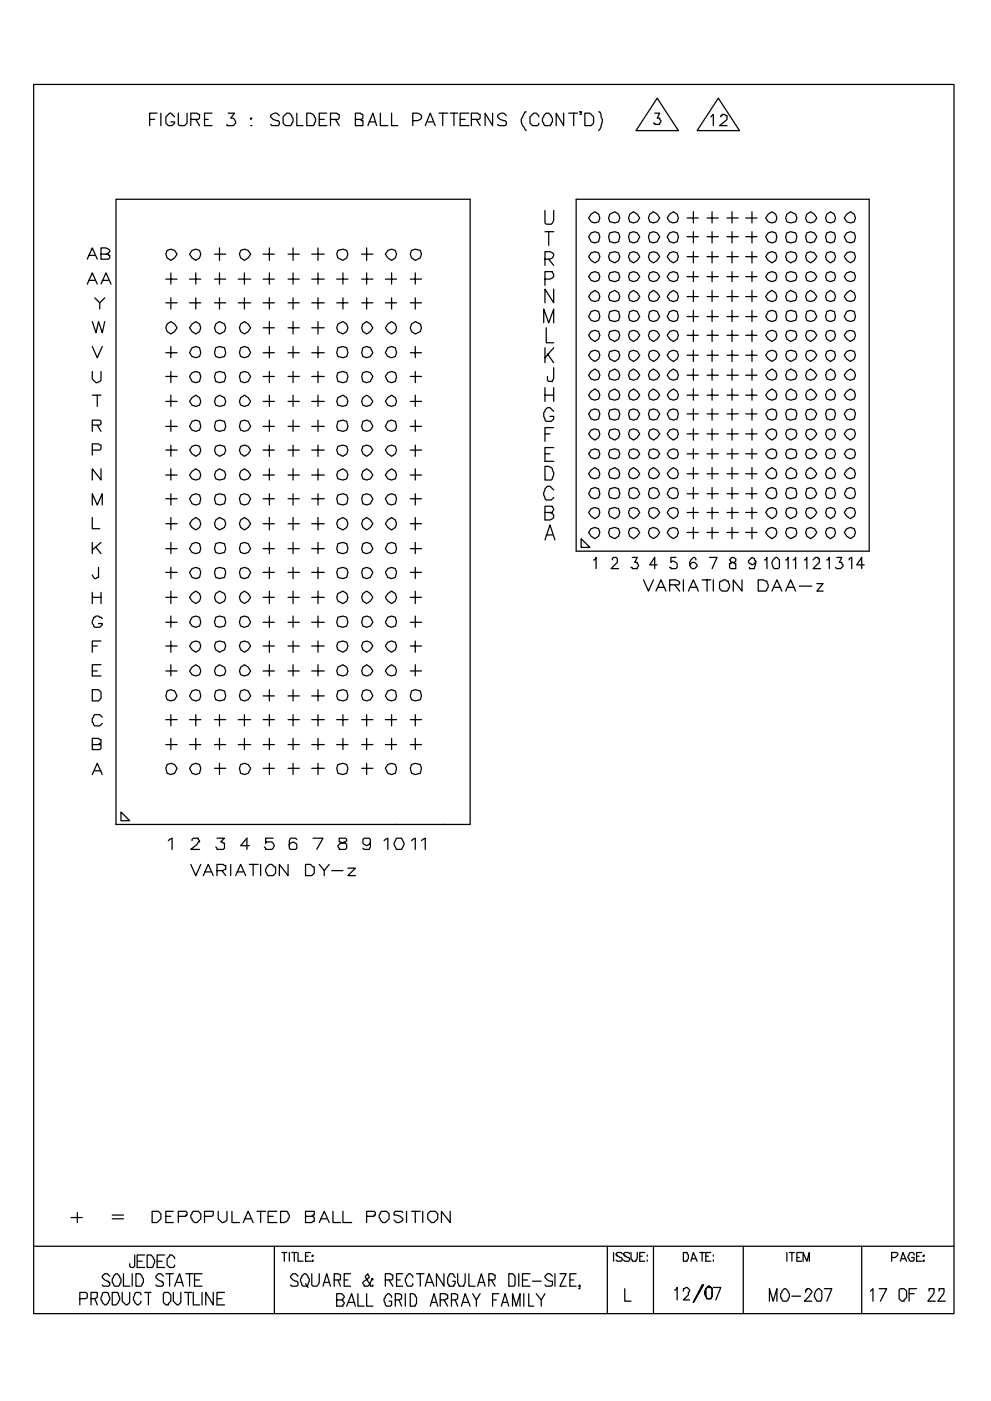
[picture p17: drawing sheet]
<svg xmlns="http://www.w3.org/2000/svg" width="210mm" height="297mm" viewBox="0 0 210 297" stroke-linecap="round" stroke-linejoin="round" font-family="sans-serif">
<g fill="none" stroke="#000" stroke-width=".26">
<path d="M7.1 17.9h195.3v260.6h-195.3zM31.7 25.3h1.1M33.3 24h-1.6v2.6M34.1 24v2.6M37 24.8l-.8-.8h-.2l-.8 .8v1.3l.5 .5h.8l.5-.5v-.3h-.8M37.8 24v2.4l.3 .2h1.1l.5-.5v-2.1M40.5 25.3h1.6l.2-.3v-.7h-.2l-.3-.3h-1.3v2.6M41.5 25.3l.8 1.3M43.4 25.3h.8M45 24h-1.6v2.6h1.6M48.4 24h1.3l-.8 1h.6l.2 .3 .3 .8-.5 .5h-1.3v-.2M53.2 25h.2l-.2 .3z"/>
<path d="M53.2 26.6h.2zM59.3 24.5l-.6-.5a1.02 1.02 0 0 0-1.3 .8l.5 .5 1.1 .3 .3 .2v.6l-.3 .2h-1.3l-.3-.2M60.1 24.8l.8-.8h.5l.5 .5v.3l.3 .2v.8l-.6 .8h-1l-.5-.5zM63 24v2.6h1.3M65.1 24h.8l.8 .5v.3l.2 .2v.8l-.5 .8h-1.3zM67.7 25.3h1.1M69.3 24h-1.6v2.6h1.6M70.1 25.3h1.6l.3-.3v-.7h-.3l-.3-.3h-1.3v2.6M71.2 25.3l.8 1.3M75.4 25.3h1.3l.3-.3v-.7h-.3l-.2-.3h-1.1v2.6h1.6v-1h-.3l-.2-.3M78.1 26.6l1-2.6 .8 2.6M78.3 25.8h1.3"/>
<path d="M80.7 24v2.6h1.6M83.1 24v2.6h1.3M87.6 25.6h1l.6-.3 .2-.3v-.5l-.8-.5h-1v2.6M90.2 26.6l1.1-2.6 1 2.6M90.8 25.8h1M93.1 24h1.9M93.9 24v2.6M95.5 24h1.6M96.3 24v2.6M97.6 25.3h1.1M99.5 24h-1.9v2.6h1.9M100 25.3h1.6l.3-.3v-.7h-.3l-.3-.3h-1.3v2.6"/>
<path d="M101.1 25.3l.8 1.3M104.5 24v2.6l-1.6-2.6v2.6M107.4 24.5l-.5-.5a1.02 1.02 0 0 0-1.3 .8l.5 .5 1.1 .3 .2 .2v.6l-.2 .2h-1.4l-.2-.2M111.7 23.7h-.3l-.8 1.6 .3 1.3 .8 1.1M114.3 24.8v-.3l-.5-.5h-.6l-.8 .8v1.3l.6 .5h1l.3-.2v-.3M115.4 24.5l.5-.5h.5l.5 .5v.3l.3 .2v.8l-.5 .8h-1.1l-.2-.2v-.3l-.3-.3v-.8l.3-.2zM119.6 24v2.6l-1.6-2.6v2.6M120.6 24h1.9M121.7 24v2.6M123.3 23.7h-.3h.3v.6h-.3M124.1 24h1l.8 .8v1.3l-.5 .5h-1.3zM127 23.7h.3l.2 .6 .3 1.5a3 3 0 0 1-.8 1.9"/>
<path d="M138.9 24h1.1l-.6 1h.6l.2 .8-.2 .3v.3h-1.1v-.3h-.3M139.4 20.8l4.5 6.9h-9zM150.8 24.8l.5-.5v2.3M152.4 20.8l4.5 6.9h-9zM152.9 24.8v-.3h.3v-.2h.5l.3 .2h.3v.8l-1.6 1.3h1.6M18.5 54.9l1.1-2.3 1 2.3M18.8 59.4h1.3M18.8 54.2h1.3M21.4 53.9h1.1l.8-.5v-.3l-.3-.3-.5-.2h-1.1v2.3h1.6l.3-.2v-.5h-.3v-.3h-.5M21.7 59.4h1.3M24.6 42.2h75.1v132.6h-75.1zM35.2 59.2h2.4"/>
<path d="M35.5 53.1l.7-.3 .8 .3 .6 .8-.6 .8-.8 .5-.7-.5-.3-.8zM36.2 57.9v2.3M40.2 59.2h2.4M40.7 53.1l.8-.3 .8 .3 .3 .8-.3 .8-.8 .5-.8-.5-.5-.8zM41.5 57.9v2.3M45.5 53.9h2.4M45.5 59.2h2.4M46.6 52.6v2.6M46.6 57.9v2.3M50.5 59.2h2.7M51.1 53.1l.8-.3 .8 .3 .5 .8-.5 .8-.8 .5-.8-.5-.3-.8zM51.9 57.9v2.3"/>
<path d="M55.8 53.9h2.4M55.8 59.2h2.4M57.1 52.6v2.6M57.1 57.9v2.3M61.1 53.9h2.4M61.1 59.2h2.4M62.2 52.6v2.6M62.2 57.9v2.3M66.1 53.9h2.7M66.1 59.2h2.7M67.5 52.6v2.6M67.5 57.9v2.3"/>
<path d="M71.4 59.2h2.4M71.7 53.1l1.1-.3 .8 .3 .2 .8-.2 .8-.8 .5-1.1-.5-.3-.8zM72.8 57.9v2.3M76.7 53.9h2.4M76.7 59.2h2.4M77.8 52.6v2.6M77.8 57.9v2.3M81.8 59.2h2.3M82.3 53.1l.8-.3 .8 .3 .2 .8-.2 .8-.8 .5-.8-.5-.5-.8zM83.1 57.9v2.3M87 59.2h2.4M87.3 53.1l.8-.3 1.1 .3 .2 .8-.2 .8-1.1 .5-.8-.5-.3-.8z"/>
<path d="M88.1 57.9v2.3M115.6 54.9h1.1l.5-.2 .3-.8-.8-.5h-1.1v2.9M115.6 59.2h1.1l.5-.3 .3-.3v-.5l-.3-.2v-.3h-1.6v2.9M115.6 44.6v2.7l.3 .2h1l.3-.2 .3-.6v-2.1M115.6 49.1h1.9M116.4 54.9l1.1 1.4M116.4 49.1v2.9M122.2 42.2h62.2v74.7h-62.2zM125.4 53.6l.8-.2 .8 .2 .3 .8-.3 .8-.8 .5-.8-.5-.5-.8zM125.4 57.9l.8-.3 .8 .3 .3 .7-.3 .8-.8 .3-.8-.3-.5-.8zM125.4 45.4l.8-.5 .8 .5 .3 .8-.3 .8-.8 .3-.8-.3-.5-.8zM125.4 49.4l.8-.3 .8 .3 .3 .8-.3 1-.8 .3-.8-.3-.5-1z"/>
<path d="M129.4 57.9l1-.3 .8 .3 .3 .7-.3 .8-.8 .3-1-.3-.3-.8zM129.4 49.4l1-.3 .8 .3 .3 .8-.3 1-.8 .3-1-.3-.3-1zM129.4 53.6l1-.2 .8 .2 .3 .8-.3 .8-.8 .5-1-.5-.3-.8zM129.4 45.4l1-.5 .8 .5 .3 .8-.3 .8-.8 .3-1-.3-.3-.8zM133.6 57.9l.8-.3 .8 .3 .5 .7-.5 .8-.8 .3-.8-.3-.3-.8zM133.6 49.4l.8-.3 .8 .3 .5 .8-.5 1-.8 .3-.8-.3-.3-1zM133.6 53.6l.8-.2 .8 .2 .5 .8-.5 .8-.8 .5-.8-.5-.3-.8zM133.6 45.4l.8-.5 .8 .5 .5 .8-.5 .8-.8 .3-.8-.3-.3-.8zM137.8 57.9l.8-.3 .8 .3 .6 .7-.6 .8-.8 .3-.8-.3-.2-.8zM137.8 49.4l.8-.3 .8 .3 .6 .8-.6 1-.8 .3-.8-.3-.2-1zM137.8 53.6l.8-.2 .8 .2 .6 .8-.6 .8-.8 .5-.8-.5-.2-.8zM137.8 45.4l.8-.5 .8 .5 .6 .8-.6 .8-.8 .3-.8-.3-.2-.8z"/>
<path d="M142.1 57.9l.8-.3 .8 .3 .2 .7-.2 .8-.8 .3-.8-.3-.5-.8zM142.1 49.4l.8-.3 .8 .3 .2 .8-.2 1-.8 .3-.8-.3-.5-1zM142.1 53.6l.8-.2 .8 .2 .2 .8-.2 .8-.8 .5-.8-.5-.5-.8zM142.1 45.4l.8-.5 .8 .5 .2 .8-.2 .8-.8 .3-.8-.3-.5-.8zM145.8 58.6h2.4M145.8 46.2h2.4M145.8 54.4h2.4M145.8 50.2h2.4M147.1 44.9v2.4M147.1 49.1v2.4M147.1 53.4v2.3M147.1 57.6v2.1"/>
<path d="M150 58.6h2.4M150 46.2h2.4M150 54.4h2.4M150 50.2h2.4M151.1 44.9v2.4M151.1 49.1v2.4M151.1 53.4v2.3M151.1 57.6v2.1M154.3 58.6h2.3M154.3 46.2h2.3M154.3 54.4h2.3M154.3 50.2h2.3"/>
<path d="M155.3 44.9v2.4M155.3 49.1v2.4M155.3 53.4v2.3M155.3 57.6v2.1M158.2 58.6h2.4M158.2 46.2h2.4M158.2 54.4h2.4M158.2 50.2h2.4M159.5 44.9v2.4M159.5 49.1v2.4M159.5 53.4v2.3M159.5 57.6v2.1"/>
<path d="M163 57.9l.8-.3 .8 .3 .2 .7-.2 .8-.8 .3-.8-.3-.5-.8zM163 49.4l.8-.3 .8 .3 .2 .8-.2 1-.8 .3-.8-.3-.5-1zM163 53.6l.8-.2 .8 .2 .2 .8-.2 .8-.8 .5-.8-.5-.5-.8zM163 45.4l.8-.5 .8 .5 .2 .8-.2 .8-.8 .3-.8-.3-.5-.8zM167 57.9l.7-.3 1.1 .3 .3 .7-.3 .8-1.1 .3-.7-.3-.3-.8zM167 53.6l.7-.2 1.1 .2 .3 .8-.3 .8-1.1 .5-.7-.5-.3-.8zM167 49.4l.7-.3 1.1 .3 .3 .8-.3 1-1.1 .3-.7-.3-.3-1zM167 45.4l.7-.5 1.1 .5 .3 .8-.3 .8-1.1 .3-.7-.3-.3-.8zM171.2 57.9l.8-.3 .8 .3 .5 .7-.5 .8-.8 .3-.8-.3-.3-.8zM171.2 49.4l.8-.3 .8 .3 .5 .8-.5 1-.8 .3-.8-.3-.3-1zM171.2 53.6l.8-.2 .8 .2 .5 .8-.5 .8-.8 .5-.8-.5-.3-.8zM171.2 45.4l.8-.5 .8 .5 .5 .8-.5 .8-.8 .3-.8-.3-.3-.8z"/>
<path d="M175.4 49.4l.8-.3 .8 .3 .3 .8-.3 1-.8 .3-.8-.3-.2-1zM175.4 53.6l.8-.2 .8 .2 .3 .8-.3 .8-.8 .5-.8-.5-.2-.8zM175.4 45.4l.8-.5 .8 .5 .3 .8-.3 .8-.8 .3-.8-.3-.2-.8zM179.7 53.6l.7-.2 .8 .2 .3 .8-.3 .8-.8 .5-.7-.5-.6-.8zM179.7 57.9l.7-.3 .8 .3 .3 .7-.3 .8-.8 .3-.7-.3-.6-.8zM179.7 45.4l.7-.5 .8 .5 .3 .8-.3 .8-.8 .3-.7-.3-.6-.8zM179.7 49.4l.7-.3 .8 .3 .3 .8-.3 1-.8 .3-.7-.3-.6-1zM18.5 60.2l1.1-2.3 1 2.3M19.6 68.2l.8 2.4 .5-2.4 .8 2.4 .5-2.4M19.6 73.5l1 2.3 1.1-2.3M19.6 78.8v1.5l.8 .8h.2l.8-.5v-1.8M20.1 63.1l1.1 1.1 1-1.1"/>
<path d="M21.2 64.2v1.3M21.4 60.2l1.1-2.3 1 2.3M35.2 79.8h2.4M35.2 64.2h2.4M35.2 74.8h2.4M35.5 68.7l.7-.5 .8 .5 .6 .8-.6 .8-.8 .5-.7-.5-.3-.8zM36.2 63.1v2.4M36.2 73.5v2.3M36.2 78.8v2.3M40.2 64.2h2.4M40.7 79l.8-.2 .8 .2 .3 .8-.3 1.1-.8 .2-.8-.2-.5-1.1zM40.7 73.7l.8-.2 .8 .2 .3 1.1-.3 .8-.8 .2-.8-.2-.5-.8z"/>
<path d="M40.7 68.7l.8-.5 .8 .5 .3 .8-.3 .8-.8 .5-.8-.5-.5-.8zM41.5 63.1v2.4M45.5 64.2h2.4M45.8 79l.8-.2 1 .2 .3 .8-.3 1.1-1 .2-.8-.2-.3-1.1zM45.8 73.7l.8-.2 1 .2 .3 1.1-.3 .8-1 .2-.8-.2-.3-.8zM45.8 68.7l.8-.5 1 .5 .3 .8-.3 .8-1 .5-.8-.5-.3-.8zM46.6 63.1v2.4M50.5 64.2h2.7M51.1 73.7l.8-.2 .8 .2 .5 1.1-.5 .8-.8 .2-.8-.2-.3-.8zM51.1 79l.8-.2 .8 .2 .5 .8-.5 1.1-.8 .2-.8-.2-.3-1.1zM51.1 68.7l.8-.5 .8 .5 .5 .8-.5 .8-.8 .5-.8-.5-.3-.8zM51.9 63.1v2.4"/>
<path d="M55.8 79.8h2.4M55.8 64.2h2.4M55.8 74.8h2.4M55.8 69.5h2.4M57.1 63.1v2.4M57.1 68.2v2.6M57.1 73.5v2.3M57.1 78.8v2.3M61.1 79.8h2.4M61.1 64.2h2.4M61.1 74.8h2.4M61.1 69.5h2.4"/>
<path d="M62.2 63.1v2.4M62.2 68.2v2.6M62.2 73.5v2.3M62.2 78.8v2.3M66.1 79.8h2.7M66.1 64.2h2.7M66.1 74.8h2.7M66.1 69.5h2.7M67.5 63.1v2.4M67.5 68.2v2.6M67.5 73.5v2.3M67.5 78.8v2.3"/>
<path d="M71.4 64.2h2.4M71.7 73.7l1.1-.2 .8 .2 .2 1.1-.2 .8-.8 .2-1.1-.2-.3-.8zM71.7 79l1.1-.2 .8 .2 .2 .8-.2 1.1-.8 .2-1.1-.2-.3-1.1zM71.7 68.7l1.1-.5 .8 .5 .2 .8-.2 .8-.8 .5-1.1-.5-.3-.8zM72.8 63.1v2.4M76.7 64.2h2.4M77 73.7l.8-.2 .8 .2 .5 1.1-.5 .8-.8 .2-.8-.2-.3-.8zM77 79l.8-.2 .8 .2 .5 .8-.5 1.1-.8 .2-.8-.2-.3-1.1zM77 68.7l.8-.5 .8 .5 .5 .8-.5 .8-.8 .5-.8-.5-.3-.8zM77.8 63.1v2.4M81.8 64.2h2.3M82.3 79l.8-.2 .8 .2 .2 .8-.2 1.1-.8 .2-.8-.2-.5-1.1z"/>
<path d="M82.3 73.7l.8-.2 .8 .2 .2 1.1-.2 .8-.8 .2-.8-.2-.5-.8zM82.3 68.7l.8-.5 .8 .5 .2 .8-.2 .8-.8 .5-.8-.5-.5-.8zM83.1 63.1v2.4M87 79.8h2.4M87 64.2h2.4M87 74.8h2.4M87.3 68.7l.8-.5 1.1 .5 .2 .8-.2 .8-1.1 .5-.8-.5-.3-.8zM88.1 63.1v2.4M88.1 73.5v2.3M88.1 78.8v2.3M115.4 68.4v-2.9l1 2.9 1.1-2.9v2.9M115.6 73.7v3.2"/>
<path d="M115.9 69.5v3.2h1.6M116.2 75.1l1.3 1.8M117.5 78v2.3l-.3 .3v.3h-.8l-.2-.3v-.8M117.5 61.3v2.9l-1.9-2.9v2.9M117.5 73.7l-1.9 2.1M125.4 74.5l.8-.2 .8 .2 .3 .8-.3 .8-.8 .5-.8-.5-.5-.8zM125.4 78.8l.8-.6 .8 .6 .3 .8-.3 .7-.8 .3-.8-.3-.5-.7zM125.4 62.1l.8-.5 .8 .5 .3 .8-.3 .8-.8 .2-.8-.2-.5-.8zM125.4 66.1l.8-.3 .8 .3 .3 1-.3 .8-.8 .3-.8-.3-.5-.8zM125.4 70.3l.8-.3 .8 .3 .3 .8-.3 .8-.8 .5-.8-.5-.5-.8zM129.4 78.8l1-.6 .8 .6 .3 .8-.3 .7-.8 .3-1-.3-.3-.7zM129.4 70.3l1-.3 .8 .3 .3 .8-.3 .8-.8 .5-1-.5-.3-.8z"/>
<path d="M129.4 74.5l1-.2 .8 .2 .3 .8-.3 .8-.8 .5-1-.5-.3-.8zM129.4 66.1l1-.3 .8 .3 .3 1-.3 .8-.8 .3-1-.3-.3-.8zM129.4 62.1l1-.5 .8 .5 .3 .8-.3 .8-.8 .2-1-.2-.3-.8zM133.6 78.8l.8-.6 .8 .6 .5 .8-.5 .7-.8 .3-.8-.3-.3-.7zM133.6 70.3l.8-.3 .8 .3 .5 .8-.5 .8-.8 .5-.8-.5-.3-.8zM133.6 74.5l.8-.2 .8 .2 .5 .8-.5 .8-.8 .5-.8-.5-.3-.8zM133.6 66.1l.8-.3 .8 .3 .5 1-.5 .8-.8 .3-.8-.3-.3-.8zM133.6 62.1l.8-.5 .8 .5 .5 .8-.5 .8-.8 .2-.8-.2-.3-.8zM137.8 78.8l.8-.6 .8 .6 .6 .8-.6 .7-.8 .3-.8-.3-.2-.7zM137.8 70.3l.8-.3 .8 .3 .6 .8-.6 .8-.8 .5-.8-.5-.2-.8zM137.8 74.5l.8-.2 .8 .2 .6 .8-.6 .8-.8 .5-.8-.5-.2-.8zM137.8 66.1l.8-.3 .8 .3 .6 1-.6 .8-.8 .3-.8-.3-.2-.8z"/>
<path d="M137.8 62.1l.8-.5 .8 .5 .6 .8-.6 .8-.8 .2-.8-.2-.2-.8zM142.1 78.8l.8-.6 .8 .6 .2 .8-.2 .7-.8 .3-.8-.3-.5-.7zM142.1 70.3l.8-.3 .8 .3 .2 .8-.2 .8-.8 .5-.8-.5-.5-.8zM142.1 74.5l.8-.2 .8 .2 .2 .8-.2 .8-.8 .5-.8-.5-.5-.8zM142.1 66.1l.8-.3 .8 .3 .2 1-.2 .8-.8 .3-.8-.3-.5-.8zM142.1 62.1l.8-.5 .8 .5 .2 .8-.2 .8-.8 .2-.8-.2-.5-.8zM145.8 79.6h2.4M145.8 62.9h2.4M145.8 75.3h2.4M145.8 71.1h2.4M145.8 67.1h2.4M147.1 61.6v2.3"/>
<path d="M147.1 65.8v2.4M147.1 70v2.4M147.1 74.3v2.3M147.1 78.2v2.4M150 79.6h2.4M150 62.9h2.4M150 75.3h2.4M150 71.1h2.4M150 67.1h2.4M151.1 61.6v2.3M151.1 65.8v2.4M151.1 70v2.4"/>
<path d="M151.1 74.3v2.3M151.1 78.2v2.4M154.3 79.6h2.3M154.3 62.9h2.3M154.3 75.3h2.3M154.3 71.1h2.3M154.3 67.1h2.3M155.3 61.6v2.3M155.3 65.8v2.4M155.3 70v2.4M155.3 74.3v2.3M155.3 78.2v2.4"/>
<path d="M158.2 79.6h2.4M158.2 62.9h2.4M158.2 75.3h2.4M158.2 71.1h2.4M158.2 67.1h2.4M159.5 61.6v2.3M159.5 65.8v2.4M159.5 70v2.4M159.5 74.3v2.3M159.5 78.2v2.4M163 78.8l.8-.6 .8 .6 .2 .8-.2 .7-.8 .3-.8-.3-.5-.7zM163 70.3l.8-.3 .8 .3 .2 .8-.2 .8-.8 .5-.8-.5-.5-.8z"/>
<path d="M163 74.5l.8-.2 .8 .2 .2 .8-.2 .8-.8 .5-.8-.5-.5-.8zM163 66.1l.8-.3 .8 .3 .2 1-.2 .8-.8 .3-.8-.3-.5-.8zM163 62.1l.8-.5 .8 .5 .2 .8-.2 .8-.8 .2-.8-.2-.5-.8zM167 78.8l.7-.6 1.1 .6 .3 .8-.3 .7-1.1 .3-.7-.3-.3-.7zM167 62.1l.7-.5 1.1 .5 .3 .8-.3 .8-1.1 .2-.7-.2-.3-.8zM167 74.5l.7-.2 1.1 .2 .3 .8-.3 .8-1.1 .5-.7-.5-.3-.8zM167 66.1l.7-.3 1.1 .3 .3 1-.3 .8-1.1 .3-.7-.3-.3-.8zM167 70.3l.7-.3 1.1 .3 .3 .8-.3 .8-1.1 .5-.7-.5-.3-.8zM171.2 78.8l.8-.6 .8 .6 .5 .8-.5 .7-.8 .3-.8-.3-.3-.7zM171.2 70.3l.8-.3 .8 .3 .5 .8-.5 .8-.8 .5-.8-.5-.3-.8zM171.2 74.5l.8-.2 .8 .2 .5 .8-.5 .8-.8 .5-.8-.5-.3-.8zM171.2 66.1l.8-.3 .8 .3 .5 1-.5 .8-.8 .3-.8-.3-.3-.8z"/>
<path d="M171.2 62.1l.8-.5 .8 .5 .5 .8-.5 .8-.8 .2-.8-.2-.3-.8zM175.4 78.8l.8-.6 .8 .6 .3 .8-.3 .7-.8 .3-.8-.3-.2-.7zM175.4 70.3l.8-.3 .8 .3 .3 .8-.3 .8-.8 .5-.8-.5-.2-.8zM175.4 74.5l.8-.2 .8 .2 .3 .8-.3 .8-.8 .5-.8-.5-.2-.8zM175.4 66.1l.8-.3 .8 .3 .3 1-.3 .8-.8 .3-.8-.3-.2-.8zM175.4 62.1l.8-.5 .8 .5 .3 .8-.3 .8-.8 .2-.8-.2-.2-.8zM179.7 74.5l.7-.2 .8 .2 .3 .8-.3 .8-.8 .5-.7-.5-.6-.8zM179.7 78.8l.7-.6 .8 .6 .3 .8-.3 .7-.8 .3-.7-.3-.6-.7zM179.7 62.1l.7-.5 .8 .5 .3 .8-.3 .8-.8 .2-.7-.2-.6-.8zM179.7 66.1l.7-.3 .8 .3 .3 1-.3 .8-.8 .3-.7-.3-.6-.8zM179.7 70.3l.7-.3 .8 .3 .3 .8-.3 .8-.8 .5-.7-.5-.6-.8zM19.6 90.1h1.6l.2-.2v-.6l-.2-.2h-1.6v2.4"/>
<path d="M19.6 95.4h1.6l.2-.2v-.8h-.2l-.3-.3h-1.3v2.4M19.6 83.8h1.8M20.6 90.1l.8 1.4M20.6 83.8v2.4M21.4 99.4v2.4l-1.8-2.4v2.4M35.2 95.4h2.4M35.2 90.4h2.4M35.2 85.1h2.4M36.2 83.8v2.4M36.2 89.1v2.4M36.2 94.4v2.3M36.2 99.4v2.4"/>
<path d="M40.7 89.3l.8-.2 .8 .2 .3 1.1-.3 .8-.8 .3-.8-.3-.5-.8zM40.7 99.9l.8-.5 .8 .5 .3 .8-.3 .8-.8 .3-.8-.3-.5-.8zM40.7 94.6l.8-.2 .8 .2 .3 .8-.3 .8-.8 .5-.8-.5-.5-.8zM40.7 84.3l.8-.5 .8 .5 .3 .8-.3 .8-.8 .3-.8-.3-.5-.8zM45.8 89.3l.8-.2 1 .2 .3 1.1-.3 .8-1 .3-.8-.3-.3-.8zM45.8 99.9l.8-.5 1 .5 .3 .8-.3 .8-1 .3-.8-.3-.3-.8zM45.8 94.6l.8-.2 1 .2 .3 .8-.3 .8-1 .5-.8-.5-.3-.8zM45.8 84.3l.8-.5 1 .5 .3 .8-.3 .8-1 .3-.8-.3-.3-.8zM51.1 89.3l.8-.2 .8 .2 .5 1.1-.5 .8-.8 .3-.8-.3-.3-.8zM51.1 94.6l.8-.2 .8 .2 .5 .8-.5 .8-.8 .5-.8-.5-.3-.8zM51.1 99.9l.8-.5 .8 .5 .5 .8-.5 .8-.8 .3-.8-.3-.3-.8zM51.1 84.3l.8-.5 .8 .5 .5 .8-.5 .8-.8 .3-.8-.3-.3-.8z"/>
<path d="M55.8 95.4h2.4M55.8 90.4h2.4M55.8 85.1h2.4M57.1 83.8v2.4M57.1 89.1v2.4M57.1 94.4v2.3M57.1 99.4v2.4M61.1 95.4h2.4M61.1 90.4h2.4M61.1 85.1h2.4M62.2 83.8v2.4M62.2 89.1v2.4"/>
<path d="M62.2 94.4v2.3M62.2 99.4v2.4M66.1 95.4h2.7M66.1 90.4h2.7M66.1 85.1h2.7M67.5 83.8v2.4M67.5 89.1v2.4M67.5 94.4v2.3M67.5 99.4v2.4M71.7 89.3l1.1-.2 .8 .2 .2 1.1-.2 .8-.8 .3-1.1-.3-.3-.8zM71.7 94.6l1.1-.2 .8 .2 .2 .8-.2 .8-.8 .5-1.1-.5-.3-.8zM71.7 99.9l1.1-.5 .8 .5 .2 .8-.2 .8-.8 .3-1.1-.3-.3-.8z"/>
<path d="M71.7 84.3l1.1-.5 .8 .5 .2 .8-.2 .8-.8 .3-1.1-.3-.3-.8zM77 89.3l.8-.2 .8 .2 .5 1.1-.5 .8-.8 .3-.8-.3-.3-.8zM77 94.6l.8-.2 .8 .2 .5 .8-.5 .8-.8 .5-.8-.5-.3-.8zM77 99.9l.8-.5 .8 .5 .5 .8-.5 .8-.8 .3-.8-.3-.3-.8zM77 84.3l.8-.5 .8 .5 .5 .8-.5 .8-.8 .3-.8-.3-.3-.8zM82.3 89.3l.8-.2 .8 .2 .2 1.1-.2 .8-.8 .3-.8-.3-.5-.8zM82.3 99.9l.8-.5 .8 .5 .2 .8-.2 .8-.8 .3-.8-.3-.5-.8zM82.3 94.6l.8-.2 .8 .2 .2 .8-.2 .8-.8 .5-.8-.5-.5-.8zM82.3 84.3l.8-.5 .8 .5 .2 .8-.2 .8-.8 .3-.8-.3-.5-.8zM87 95.4h2.4M87 90.4h2.4M87 85.1h2.4"/>
<path d="M88.1 83.8v2.4M88.1 89.1v2.4M88.1 94.4v2.3M88.1 99.4v2.4M115.6 98.9h.8l.8 .5 .3 1.3-.3 .8-.3 .3h-1.3zM115.6 83.8h1.9M115.6 92h1.1M115.6 96.2h1.1M115.6 82.2v2.9M117.5 94.9h-1.9v2.9h1.9M117.5 90.7h-1.9v2.9M117.5 87.2l-.8-.8h-.5l-.6 .6v.2l-.2 .3v.8l.2 .8 .3 .2h1l.6-.5v-.5h-.8"/>
<path d="M117.5 82.2v2.9M125.4 95.4l.8-.2 .8 .2 .3 .8-.3 .8-.8 .3-.8-.3-.5-.8zM125.4 99.7l.8-.6 .8 .6 .3 .8-.3 .7-.8 .3-.8-.3-.5-.7zM125.4 83l.8-.5 .8 .5 .3 .8-.3 .8-.8 .2-.8-.2-.5-.8zM125.4 91.2l.8-.3 .8 .3 .3 .8-.3 .8-.8 .5-.8-.5-.5-.8zM125.4 87l.8-.3 .8 .3 .3 .8-.3 1-.8 .3-.8-.3-.5-1zM129.4 99.7l1-.6 .8 .6 .3 .8-.3 .7-.8 .3-1-.3-.3-.7zM129.4 87l1-.3 .8 .3 .3 .8-.3 1-.8 .3-1-.3-.3-1zM129.4 91.2l1-.3 .8 .3 .3 .8-.3 .8-.8 .5-1-.5-.3-.8zM129.4 83l1-.5 .8 .5 .3 .8-.3 .8-.8 .2-1-.2-.3-.8zM129.4 95.4l1-.2 .8 .2 .3 .8-.3 .8-.8 .3-1-.3-.3-.8zM133.6 99.7l.8-.6 .8 .6 .5 .8-.5 .7-.8 .3-.8-.3-.3-.7z"/>
<path d="M133.6 87l.8-.3 .8 .3 .5 .8-.5 1-.8 .3-.8-.3-.3-1zM133.6 91.2l.8-.3 .8 .3 .5 .8-.5 .8-.8 .5-.8-.5-.3-.8zM133.6 83l.8-.5 .8 .5 .5 .8-.5 .8-.8 .2-.8-.2-.3-.8zM133.6 95.4l.8-.2 .8 .2 .5 .8-.5 .8-.8 .3-.8-.3-.3-.8zM137.8 99.7l.8-.6 .8 .6 .6 .8-.6 .7-.8 .3-.8-.3-.2-.7zM137.8 87l.8-.3 .8 .3 .6 .8-.6 1-.8 .3-.8-.3-.2-1zM137.8 91.2l.8-.3 .8 .3 .6 .8-.6 .8-.8 .5-.8-.5-.2-.8zM137.8 83l.8-.5 .8 .5 .6 .8-.6 .8-.8 .2-.8-.2-.2-.8zM137.8 95.4l.8-.2 .8 .2 .6 .8-.6 .8-.8 .3-.8-.3-.2-.8zM142.1 99.7l.8-.6 .8 .6 .2 .8-.2 .7-.8 .3-.8-.3-.5-.7zM142.1 87l.8-.3 .8 .3 .2 .8-.2 1-.8 .3-.8-.3-.5-1zM142.1 91.2l.8-.3 .8 .3 .2 .8-.2 .8-.8 .5-.8-.5-.5-.8z"/>
<path d="M142.1 83l.8-.5 .8 .5 .2 .8-.2 .8-.8 .2-.8-.2-.5-.8zM142.1 95.4l.8-.2 .8 .2 .2 .8-.2 .8-.8 .3-.8-.3-.5-.8zM145.8 83.8h2.4M145.8 92h2.4M145.8 87.8h2.4M145.8 96.2h2.4M147.1 82.5v2.3M147.1 86.7v2.4M147.1 90.9v2.4M147.1 95.2v2.1M147.1 99.1v2.4M150 83.8h2.4"/>
<path d="M150 92h2.4M150 87.8h2.4M150 96.2h2.4M151.1 82.5v2.3M151.1 86.7v2.4M151.1 90.9v2.4M151.1 95.2v2.1M151.1 99.1v2.4M154.3 83.8h2.3M154.3 92h2.3M154.3 87.8h2.3M154.3 96.2h2.3"/>
<path d="M155.3 82.5v2.3M155.3 86.7v2.4M155.3 90.9v2.4M155.3 95.2v2.1M155.3 99.1v2.4M158.2 83.8h2.4M158.2 92h2.4M158.2 87.8h2.4M158.2 96.2h2.4M159.5 82.5v2.3M159.5 86.7v2.4M159.5 90.9v2.4"/>
<path d="M159.5 95.2v2.1M159.5 99.1v2.4M163 99.7l.8-.6 .8 .6 .2 .8-.2 .7-.8 .3-.8-.3-.5-.7zM163 87l.8-.3 .8 .3 .2 .8-.2 1-.8 .3-.8-.3-.5-1zM163 91.2l.8-.3 .8 .3 .2 .8-.2 .8-.8 .5-.8-.5-.5-.8zM163 83l.8-.5 .8 .5 .2 .8-.2 .8-.8 .2-.8-.2-.5-.8zM163 95.4l.8-.2 .8 .2 .2 .8-.2 .8-.8 .3-.8-.3-.5-.8zM167 99.7l.7-.6 1.1 .6 .3 .8-.3 .7-1.1 .3-.7-.3-.3-.7zM167 95.4l.7-.2 1.1 .2 .3 .8-.3 .8-1.1 .3-.7-.3-.3-.8zM167 87l.7-.3 1.1 .3 .3 .8-.3 1-1.1 .3-.7-.3-.3-1zM167 91.2l.7-.3 1.1 .3 .3 .8-.3 .8-1.1 .5-.7-.5-.3-.8zM167 83l.7-.5 1.1 .5 .3 .8-.3 .8-1.1 .2-.7-.2-.3-.8z"/>
<path d="M171.2 99.7l.8-.6 .8 .6 .5 .8-.5 .7-.8 .3-.8-.3-.3-.7zM171.2 87l.8-.3 .8 .3 .5 .8-.5 1-.8 .3-.8-.3-.3-1zM171.2 91.2l.8-.3 .8 .3 .5 .8-.5 .8-.8 .5-.8-.5-.3-.8zM171.2 83l.8-.5 .8 .5 .5 .8-.5 .8-.8 .2-.8-.2-.3-.8zM171.2 95.4l.8-.2 .8 .2 .5 .8-.5 .8-.8 .3-.8-.3-.3-.8zM175.4 99.7l.8-.6 .8 .6 .3 .8-.3 .7-.8 .3-.8-.3-.2-.7zM175.4 87l.8-.3 .8 .3 .3 .8-.3 1-.8 .3-.8-.3-.2-1zM175.4 91.2l.8-.3 .8 .3 .3 .8-.3 .8-.8 .5-.8-.5-.2-.8zM175.4 83l.8-.5 .8 .5 .3 .8-.3 .8-.8 .2-.8-.2-.2-.8zM179.7 95.4l.7-.2 .8 .2 .3 .8-.3 .8-.8 .3-.7-.3-.6-.8zM179.7 99.7l.7-.6 .8 .6 .3 .8-.3 .7-.8 .3-.7-.3-.6-.7zM179.7 83l.7-.5 .8 .5 .3 .8-.3 .8-.8 .2-.7-.2-.6-.8z"/>
<path d="M179.7 91.2l.7-.3 .8 .3 .3 .8-.3 .8-.8 .5-.7-.5-.6-.8zM179.7 87l.7-.3 .8 .3 .3 .8-.3 1-.8 .3-.7-.3-.6-1zM19.6 107.1v-2.4l1 2.4 1.1-2.4v2.4M19.6 109.7v2.4h1.6M19.6 115v2.4M20.4 116.1l1 1.3M21.4 115l-1.8 1.6M35.2 116.3h2.4M35.2 111h2.4M35.2 105.7h2.4M35.2 100.7h2.4M36.2 104.7v2.4"/>
<path d="M36.2 109.7v2.7M36.2 115v2.4M40.7 115.3l.8-.3 .8 .3 .3 1-.3 .8-.8 .3-.8-.3-.5-.8zM40.7 110.2l.8-.5 .8 .5 .3 .8-.3 .8-.8 .6-.8-.6-.5-.8zM40.7 105l.8-.3 .8 .3 .3 .7-.3 1.1-.8 .3-.8-.3-.5-1.1zM45.8 115.3l.8-.3 1 .3 .3 1-.3 .8-1 .3-.8-.3-.3-.8zM45.8 110.2l.8-.5 1 .5 .3 .8-.3 .8-1 .6-.8-.6-.3-.8zM45.8 105l.8-.3 1 .3 .3 .7-.3 1.1-1 .3-.8-.3-.3-1.1zM51.1 115.3l.8-.3 .8 .3 .5 1-.5 .8-.8 .3-.8-.3-.3-.8zM51.1 110.2l.8-.5 .8 .5 .5 .8-.5 .8-.8 .6-.8-.6-.3-.8zM51.1 105l.8-.3 .8 .3 .5 .7-.5 1.1-.8 .3-.8-.3-.3-1.1zM55.8 116.3h2.4"/>
<path d="M55.8 111h2.4M55.8 105.7h2.4M55.8 100.7h2.4M57.1 104.7v2.4M57.1 109.7v2.7M57.1 115v2.4M61.1 116.3h2.4M61.1 111h2.4M61.1 105.7h2.4M61.1 100.7h2.4M62.2 104.7v2.4M62.2 109.7v2.7"/>
<path d="M62.2 115v2.4M66.1 116.3h2.7M66.1 111h2.7M66.1 105.7h2.7M66.1 100.7h2.7M67.5 104.7v2.4M67.5 109.7v2.7M67.5 115v2.4M71.7 115.3l1.1-.3 .8 .3 .2 1-.2 .8-.8 .3-1.1-.3-.3-.8zM71.7 105l1.1-.3 .8 .3 .2 .7-.2 1.1-.8 .3-1.1-.3-.3-1.1zM71.7 110.2l1.1-.5 .8 .5 .2 .8-.2 .8-.8 .6-1.1-.6-.3-.8zM77 115.3l.8-.3 .8 .3 .5 1-.5 .8-.8 .3-.8-.3-.3-.8z"/>
<path d="M77 105l.8-.3 .8 .3 .5 .7-.5 1.1-.8 .3-.8-.3-.3-1.1zM77 110.2l.8-.5 .8 .5 .5 .8-.5 .8-.8 .6-.8-.6-.3-.8zM82.3 115.3l.8-.3 .8 .3 .2 1-.2 .8-.8 .3-.8-.3-.5-.8zM82.3 105l.8-.3 .8 .3 .2 .7-.2 1.1-.8 .3-.8-.3-.5-1.1zM82.3 110.2l.8-.5 .8 .5 .2 .8-.2 .8-.8 .6-.8-.6-.5-.8zM87 116.3h2.4M87 111h2.4M87 105.7h2.4M87 100.7h2.4M88.1 104.7v2.4M88.1 109.7v2.7M88.1 115v2.4"/>
<path d="M115.6 114.5l1.1-3.2 1 3.2M115.6 108.7h1.6v-.3l.3-.3-.3-.8h-1.6v2.9h1.1l.8-.5v-.5l-.8-.5M115.9 113.4h1.3M117.5 103.9l-.8-.8h-.5l-.6 .5-.2 .8v.6l.2 .7 .3 .3h1l.6-.5M123.3 114.2l1.8 1.9h-1.8zM125.4 112.1l.8-.3 .8 .3 .3 .8-.3 .8-.8 .5-.8-.5-.5-.8zM125.4 107.9l.8-.3 .8 .3 .3 .8-.3 .7-.8 .6-.8-.6-.5-.7zM125.4 103.6l.8-.2 .8 .2 .3 1.1-.3 .8-.8 .2-.8-.2-.5-.8zM125.9 118.7h.3l.3-.5v2.4M129.4 103.6l1-.2 .8 .2 .3 1.1-.3 .8-.8 .2-1-.2-.3-.8zM129.4 107.9l1-.3 .8 .3 .3 .8-.3 .7-.8 .6-1-.6-.3-.7zM129.4 112.1l1-.3 .8 .3 .3 .8-.3 .8-.8 .5-1-.5-.3-.8z"/>
<path d="M129.9 118.7v-.3l.3-.2h.5l.3 .2v.8l-1.4 1.4h1.6M133.6 103.6l.8-.2 .8 .2 .5 1.1-.5 .8-.8 .2-.8-.2-.3-.8zM133.6 107.9l.8-.3 .8 .3 .5 .8-.5 .7-.8 .6-.8-.6-.3-.7zM133.6 112.1l.8-.3 .8 .3 .5 .8-.5 .8-.8 .5-.8-.5-.3-.8zM134.1 118.2h1.1l-.5 1h.5l.3 .8-.3 .3v.3h-1.1v-.3h-.2M137.8 103.6l.8-.2 .8 .2 .6 1.1-.6 .8-.8 .2-.8-.2-.2-.8zM137.8 107.9l.8-.3 .8 .3 .6 .8-.6 .7-.8 .6-.8-.6-.2-.7zM137.8 112.1l.8-.3 .8 .3 .6 .8-.6 .8-.8 .5-.8-.5-.2-.8zM139.4 119.8h-1.6l1.1-1.6v2.4M142.1 103.6l.8-.2 .8 .2 .2 1.1-.2 .8-.8 .2-.8-.2-.5-.8zM142.1 107.9l.8-.3 .8 .3 .2 .8-.2 .7-.8 .6-.8-.6-.5-.7zM142.1 112.1l.8-.3 .8 .3 .2 .8-.2 .8-.8 .5-.8-.5-.5-.8z"/>
<path d="M143.4 118.2h-1.1v1l.3-.2 .8 .2 .3 .3v.8l-.3 .3h-1.1v-.3h-.2M145.8 108.7h2.4M145.8 104.7h2.4M145.8 100.5h2.4M145.8 112.9h2.4M147.1 103.4v2.3M147.1 107.6v2.4M147.1 111.8v2.4M147.6 118.7v-.3l-.2-.2a1.33 1.33 0 0 0-1.1 1 1.33 1.33 0 0 0 .5 1.4h.6l.5-.6v-.2l-.5-.6h-.6l-.5 .6M150 108.7h2.4M150 104.7h2.4M150 100.5h2.4"/>
<path d="M150 112.9h2.4M150.5 118.2h1.6l-1 2.4M151.1 103.4v2.3M151.1 107.6v2.4M151.1 111.8v2.4M154.3 108.7h2.3M154.3 104.7h2.3M154.3 100.5h2.3M154.3 112.9h2.3M155.3 118.2l-.5 .5 .2 .3v.2h.6l.2 .3h.3v1.1h-1.1l-.2-.3v-.8h.2l.3-.3h.5l.3-.2v-.6zM155.3 103.4v2.3M155.3 107.6v2.4"/>
<path d="M155.3 111.8v2.4M158.2 108.7h2.4M158.2 104.7h2.4M158.2 100.5h2.4M158.2 112.9h2.4M159.5 103.4v2.3M159.5 107.6v2.4M159.5 111.8v2.4M160.3 119l-.2 .5-.6 .3-.2-.3h-.3l-.3-.5 .8-.8 .6 .2v.3l.2 .3-.2 1.6h-1.1v-.3M162.2 118.7h.3l.2-.5v2.4M163 103.6l.8-.2 .8 .2 .2 1.1-.2 .8-.8 .2-.8-.2-.5-.8zM163 107.9l.8-.3 .8 .3 .2 .8-.2 .7-.8 .6-.8-.6-.5-.7z"/>
<path d="M163 112.1l.8-.3 .8 .3 .2 .8-.2 .8-.8 .5-.8-.5-.5-.8zM164 118.7l.6-.5h.2l.6 .5v1.6l-.3 .3h-.8l-.3-.3-.2-.8zM166.7 118.7h.3l.2-.5v2.4M167 103.6l.7-.2 1.1 .2 .3 1.1-.3 .8-1.1 .2-.7-.2-.3-.8zM167 107.9l.7-.3 1.1 .3 .3 .8-.3 .7-1.1 .6-.7-.6-.3-.7zM167 112.1l.7-.3 1.1 .3 .3 .8-.3 .8-1.1 .5-.7-.5-.3-.8zM168.3 118.7h.2l.3-.5v2.4M170.7 118.7h.2l.3-.5v2.4M171.2 103.6l.8-.2 .8 .2 .5 1.1-.5 .8-.8 .2-.8-.2-.3-.8zM171.2 107.9l.8-.3 .8 .3 .5 .8-.5 .7-.8 .6-.8-.6-.3-.7zM171.2 112.1l.8-.3 .8 .3 .5 .8-.5 .8-.8 .5-.8-.5-.3-.8zM172.5 118.7l.5-.5h.6v.2h.2v.8l-1.3 1.4h1.6"/>
<path d="M175.4 103.6l.8-.2 .8 .2 .3 1.1-.3 .8-.8 .2-.8-.2-.2-.8zM175.4 107.9l.8-.3 .8 .3 .3 .8-.3 .7-.8 .6-.8-.6-.2-.7zM175.4 112.1l.8-.3 .8 .3 .3 .8-.3 .8-.8 .5-.8-.5-.2-.8zM175.4 118.7h.3l.2-.5v2.4M177.5 118.2h1.1l-.5 1h.5l.3 .8-.6 .6h-.8l-.2-.3M179.7 112.1l.7-.3 .8 .3 .3 .8-.3 .8-.8 .5-.7-.5-.6-.8zM179.7 107.9l.7-.3 .8 .3 .3 .8-.3 .7-.8 .6-.7-.6-.6-.7zM179.7 103.6l.7-.2 .8 .2 .3 1.1-.3 .8-.8 .2-.7-.2-.6-.8zM180.2 118.7v-.3l.5-.2v2.4M183.4 119.8h-1.6l1-1.6v2.4M19.6 137h1M19.6 125.6v2.4"/>
<path d="M19.6 126.6h1.8M20.9 120.3v2.1l-.8 .3-.5-.8M21.4 135.9h-1.8v2.4M21.4 125.6v2.4M21.7 131.1l-.8-.5h-.5l-.3 .3h-.3l-.2 .8v.5l.2 .3v.2l.3 .3h1.1l.5-.5v-.3h-.8M35.2 137h2.4M35.2 126.6h2.4M35.2 131.9h2.4M35.2 121.4h2.4M36.2 120.3v2.4M36.2 125.3v2.7M36.2 130.6v2.4"/>
<path d="M36.2 135.9v2.4M40.7 136.2l.8-.3 .8 .3 .3 .8-.3 .8-.8 .5-.8-.5-.5-.8zM40.7 120.6l.8-.3 .8 .3 .3 .8-.3 1-.8 .3-.8-.3-.5-1zM40.7 125.9l.8-.6 .8 .6 .3 .7-.3 .8-.8 .6-.8-.6-.5-.8zM40.7 130.9l.8-.3 .8 .3 .3 1-.3 .8-.8 .3-.8-.3-.5-.8zM45.8 136.2l.8-.3 1 .3 .3 .8-.3 .8-1 .5-.8-.5-.3-.8zM45.8 120.6l.8-.3 1 .3 .3 .8-.3 1-1 .3-.8-.3-.3-1zM45.8 125.9l.8-.6 1 .6 .3 .7-.3 .8-1 .6-.8-.6-.3-.8zM45.8 130.9l.8-.3 1 .3 .3 1-.3 .8-1 .3-.8-.3-.3-.8zM51.1 136.2l.8-.3 .8 .3 .5 .8-.5 .8-.8 .5-.8-.5-.3-.8zM51.1 120.6l.8-.3 .8 .3 .5 .8-.5 1-.8 .3-.8-.3-.3-1zM51.1 125.9l.8-.6 .8 .6 .5 .7-.5 .8-.8 .6-.8-.6-.3-.8z"/>
<path d="M51.1 130.9l.8-.3 .8 .3 .5 1-.5 .8-.8 .3-.8-.3-.3-.8zM55.8 137h2.4M55.8 126.6h2.4M55.8 131.9h2.4M55.8 121.4h2.4M57.1 120.3v2.4M57.1 125.3v2.7M57.1 130.6v2.4M57.1 135.9v2.4M61.1 137h2.4M61.1 126.6h2.4M61.1 131.9h2.4"/>
<path d="M61.1 121.4h2.4M62.2 120.3v2.4M62.2 125.3v2.7M62.2 130.6v2.4M62.2 135.9v2.4M66.1 137h2.7M66.1 126.6h2.7M66.1 131.9h2.7M66.1 121.4h2.7M67.5 120.3v2.4M67.5 125.3v2.7M67.5 130.6v2.4"/>
<path d="M67.5 135.9v2.4M71.7 136.2l1.1-.3 .8 .3 .2 .8-.2 .8-.8 .5-1.1-.5-.3-.8zM71.7 130.9l1.1-.3 .8 .3 .2 1-.2 .8-.8 .3-1.1-.3-.3-.8zM71.7 125.9l1.1-.6 .8 .6 .2 .7-.2 .8-.8 .6-1.1-.6-.3-.8zM71.7 120.6l1.1-.3 .8 .3 .2 .8-.2 1-.8 .3-1.1-.3-.3-1zM77 136.2l.8-.3 .8 .3 .5 .8-.5 .8-.8 .5-.8-.5-.3-.8zM77 130.9l.8-.3 .8 .3 .5 1-.5 .8-.8 .3-.8-.3-.3-.8zM77 125.9l.8-.6 .8 .6 .5 .7-.5 .8-.8 .6-.8-.6-.3-.8zM77 120.6l.8-.3 .8 .3 .5 .8-.5 1-.8 .3-.8-.3-.3-1zM82.3 136.2l.8-.3 .8 .3 .2 .8-.2 .8-.8 .5-.8-.5-.5-.8zM82.3 130.9l.8-.3 .8 .3 .2 1-.2 .8-.8 .3-.8-.3-.5-.8zM82.3 125.9l.8-.6 .8 .6 .2 .7-.2 .8-.8 .6-.8-.6-.5-.8z"/>
<path d="M82.3 120.6l.8-.3 .8 .3 .2 .8-.2 1-.8 .3-.8-.3-.5-1zM87 137h2.4M87 126.6h2.4M87 131.9h2.4M87 121.4h2.4M88.1 120.3v2.4M88.1 125.3v2.7M88.1 130.6v2.4M88.1 135.9v2.4M136.5 122.9l1.1 2.4 1-2.4M139.2 125.3l1-2.4 1.1 2.4M139.7 124.5h1.3"/>
<path d="M142.1 124h1.8l.3-.3v-.2l-.8-.6h-1.3v2.4M143.1 124l1.1 1.3M145 122.9v2.4M146 125.3l1.1-2.4 1.1 2.4M146.6 124.5h1.3M149 122.9h1.8M150 122.9v2.4M151.3 122.9v2.4M152.7 123.5l.8-.6h.5l.3 .3h.2l.3 1.3-.5 .8h-1.1l-.5-.5zM157.4 122.9v2.4l-1.8-2.4v2.4M160.9 122.9h1l.8 .3 .3 1.3-.5 .8h-1.6zM163.8 125.3l1-2.4 1.1 2.4"/>
<path d="M164.3 124.5h1.3M166.7 125.3l1-2.4 1.1 2.4M167.2 124.5h1.3M169.6 124.3h2.6M173.3 123.7h1.3l-1.3 1.6h1.3M19.6 146.2h1.3l.5 .6v1.3l-.5 .5h-1.3zM19.6 157.9h1.3l.3-.3h.2v-.8h-.2l-.3-.3h-1.3v2.4h1.6l.2-.2v-.8h-.5M19.6 142.3h1M21.4 140.9h-1.8v2.4h1.8M21.7 152l-.5-.5h-1.1l-.5 .8v.8l.5 .8h1.1l.5-.5M35.2 142.3h2.4M35.2 157.9h2.4"/>
<path d="M35.2 152.6h2.4M35.5 146.5l.7-.3 .8 .3 .6 1-.6 .8-.8 .3-.7-.3-.3-.8zM36.2 140.9v2.4M36.2 151.5v2.4M36.2 156.5v2.4M40.2 157.9h2.4M40.2 152.6h2.4M40.7 146.5l.8-.3 .8 .3 .3 1-.3 .8-.8 .3-.8-.3-.5-.8zM40.7 141.5l.8-.6 .8 .6 .3 .8-.3 .8-.8 .2-.8-.2-.5-.8zM41.5 151.5v2.4M41.5 156.5v2.4M45.5 157.9h2.4"/>
<path d="M45.5 152.6h2.4M45.8 146.5l.8-.3 1 .3 .3 1-.3 .8-1 .3-.8-.3-.3-.8zM45.8 141.5l.8-.6 1 .6 .3 .8-.3 .8-1 .2-.8-.2-.3-.8zM46.6 151.5v2.4M46.6 156.5v2.4M50.5 157.9h2.7M50.5 152.6h2.7M51.1 146.5l.8-.3 .8 .3 .5 1-.5 .8-.8 .3-.8-.3-.3-.8zM51.1 141.5l.8-.6 .8 .6 .5 .8-.5 .8-.8 .2-.8-.2-.3-.8zM51.9 151.5v2.4M51.9 156.5v2.4M55.8 142.3h2.4"/>
<path d="M55.8 157.9h2.4M55.8 147.5h2.4M55.8 152.6h2.4M57.1 140.9v2.4M57.1 146.2v2.4M57.1 151.5v2.4M57.1 156.5v2.4M61.1 142.3h2.4M61.1 157.9h2.4M61.1 147.5h2.4M61.1 152.6h2.4M62.2 140.9v2.4"/>
<path d="M62.2 146.2v2.4M62.2 151.5v2.4M62.2 156.5v2.4M66.1 142.3h2.7M66.1 157.9h2.7M66.1 147.5h2.7M66.1 152.6h2.7M67.5 140.9v2.4M67.5 146.2v2.4M67.5 151.5v2.4M67.5 156.5v2.4M71.4 157.9h2.4"/>
<path d="M71.4 152.6h2.4M71.7 146.5l1.1-.3 .8 .3 .2 1-.2 .8-.8 .3-1.1-.3-.3-.8zM71.7 141.5l1.1-.6 .8 .6 .2 .8-.2 .8-.8 .2-1.1-.2-.3-.8zM72.8 151.5v2.4M72.8 156.5v2.4M76.7 157.9h2.4M76.7 152.6h2.4M77 146.5l.8-.3 .8 .3 .5 1-.5 .8-.8 .3-.8-.3-.3-.8zM77 141.5l.8-.6 .8 .6 .5 .8-.5 .8-.8 .2-.8-.2-.3-.8zM77.8 151.5v2.4M77.8 156.5v2.4M81.8 157.9h2.3"/>
<path d="M81.8 152.6h2.3M82.3 146.5l.8-.3 .8 .3 .2 1-.2 .8-.8 .3-.8-.3-.5-.8zM82.3 141.5l.8-.6 .8 .6 .2 .8-.2 .8-.8 .2-.8-.2-.5-.8zM83.1 151.5v2.4M83.1 156.5v2.4M87 142.3h2.4M87 157.9h2.4M87 152.6h2.4M87.3 146.5l.8-.3 1.1 .3 .2 1-.2 .8-1.1 .3-.8-.3-.3-.8zM88.1 140.9v2.4M88.1 151.5v2.4M88.1 156.5v2.4"/>
<path d="M19.6 164.2l1-2.4 1.1 2.4M20.1 163.4h1.3M25.7 172.2l1.8 1.8h-1.8zM35.5 162.1l.7-.3 .8 .3 .6 .8-.6 1.1-.8 .2-.7-.2-.3-1.1zM35.7 178.2l.8-.5v2.4M40.7 162.1l.8-.3 .8 .3 .3 .8-.3 1.1-.8 .2-.8-.2-.5-1.1zM40.7 178.2v-.2l.3-.3h1.1l.2 .8h-.2l-.3 .5-1.3 1.1h1.8M45.5 162.9h2.4M46 177.7h1.6l-.8 .8 .8 .3v1l-.2 .3h-1.4v-.3l-.2-.2M46.6 161.8v2.4M51.1 162.1l.8-.3 .8 .3 .5 .8-.5 1.1-.8 .2-.8-.2-.3-1.1zM52.9 179.3h-1.8l1.3-1.6v2.4"/>
<path d="M55.8 162.9h2.4M57.1 161.8v2.4M57.9 177.7h-1.5v1.1v-.3h1.3l.2 .3 .3 .5-.5 .8h-1.3v-.3l-.3-.2M61.1 162.9h2.4M62.2 161.8v2.4M63 178l-.3-.3h-1.1l-.2 .5v1.6l.2 .3h1.1l.3-.3v-.8l-.3-.2-.5-.3-.8 .5v.3M66.1 162.9h2.7M66.4 177.7h2.1l-1.3 2.4M67.5 161.8v2.4M71.7 162.1l1.1-.3 .8 .3 .2 .8-.2 1.1-.8 .2-1.1-.2-.3-1.1zM72 177.7v.8l1.3 .3 .3 .2v.8l-.3 .3h-1.3l-.3-.8 .5-.5 1.1-.3 .3-.3v-.2a1.8 1.8 0 0 0-1.6-.3zM76.7 162.9h2.4"/>
<path d="M77.8 161.8v2.4M78.6 178.5v.3l-.8 .5-.5-.3-.3-.2v-.8l.3-.3h1l.3 .3v1.6l-.3 .5h-1l-.3-.3M81.5 178.2l.8-.5v2.4M82.3 162.1l.8-.3 .8 .3 .2 .8-.2 1.1-.8 .2-.8-.2-.5-1.1zM84.1 177.7h1.1l.5 1.1-.5 1.3h-1.1l-.5-1.1zM87.3 162.1l.8-.3 1.1 .3 .2 .8-.2 1.1-1.1 .2-.8-.2-.3-1.1zM87.3 178.2l.8-.5v2.4M89.4 178.2l.8-.5v2.4M40.5 183.3l1 2.3 1.1-2.3M43.1 185.6l1.1-2.3 1 2.3M43.4 184.9h1.3M46 184.6h1.4l.2-.3h.3v-.8h-.3l-.2-.2h-1.4v2.3"/>
<path d="M47.1 184.6l.8 1M48.9 183.3v2.3M50 185.6l1.1-2.3 1 2.3M50.3 184.9h1.3M52.9 183.3h1.9M53.7 183.3v2.3M55.3 183.3v2.3M56.6 183.8l.5-.5h.6l.5 .5h.3v1.3l-.6 .5h-1l-.3-.2v-.3l-.2-.2v-.6zM61.1 183.3v2.3l-1.8-2.3v2.3M64.8 183.3h1.1l.5 .5h.3v1.3l-.6 .5h-1.3zM67.7 183.3l1.1 1.3 1-1.3M68.8 184.6v1"/>
<path d="M70.4 184.6h2.4M73.8 184.1h1.6l-1.6 1.5h1.6M15.1 258.1h2.4M16.4 257.1v2.1M23.8 257.6h2.4M23.8 258.4h2.4M32.3 256.8h1.3l.5 .6v1l-.8 .8h-1zM35.2 257.9h1M36.8 256.8h-1.6v2.4h1.6M37.8 257.9h1.6v-.3h.3v-.5l-.3-.3h-1.6v2.4M40.7 257.1l.3-.3h1.1l.5 .6v1l-.8 .8h-.5l-.6-.5v-.3l-.2-.3v-.5l.2-.2zM43.4 257.9h1.6l.2-.3v-.8h-1.8v2.4"/>
<path d="M46.3 256.8v1.6l.8 .8 .8-.3 .3-.2v-1.9M49.2 256.8v2.4h1.6M51.6 259.2l1.1-2.4 1 2.4M51.9 258.4h1.3M54.5 256.8h1.9M55.3 256.8v2.4M56.9 257.9h1M58.7 256.8h-1.8v2.4h1.8M59.5 256.8h1.4l.5 .8v.5l-.3 .3v.3l-.8 .5h-.8zM64.8 257.9h1.3l.3-.3h.3v-.8h-1.9v2.4h1.3l.3-.3h.3v-.8l-.3-.2h-.3M67.7 259.2l1.1-2.4 1 2.4M68 258.4h1.3"/>
<path d="M70.6 256.8v2.4h1.6M72.8 256.8v2.4h1.8M77.8 257.9h1.6v-.3h.2v-.5l-.2-.3h-1.6v2.4M80.7 257.1l.3-.3h1l.5 .6v1l-.7 .8h-.6l-.5-.5v-.3l-.3-.3v-.5l.3-.2zM85.5 257.1l-.3-.3h-1.3l-.3 .3v.5a1.51 1.51 0 0 1 1.9 1.1l-.8 .5h-.6l-.5-.5M86.3 256.8v2.4M87.3 256.8h1.9M88.1 256.8v2.4M89.7 256.8v2.4M90.8 257.4l.5-.6h1l.6 .6v1l-.8 .8h-.6l-.7-.8zM95.5 256.8v2.4l-1.8-2.4v2.4M7.1 264.2h195.3"/>
<path d="M16.9 275.3h1.4l.2-.2v-.8l-.2-.3h-1.4v2.7M19.3 275.3h.8l.5-.2v-1.1h-1.3v2.7M20.1 275.3l.5 1.4M21.7 274.3a.94 .94 0 0 1 1.3 0l.3 1.3-.8 1.1h-.3l-.8-1.1zM23.3 270.6l-.5-.5h-.6l-.5 .5a1.38 1.38 0 0 0 1.3 1v.3h.3v.5l-.3 .3h-1l-.3-.3M23.8 274h1.1l.2 .3 .3 .8v.5l-.8 1.1h-.8zM24.6 270.1h.3l.8 1v.8l-.6 .8h-.8l-.5-.8v-.8zM25.9 274v1.9l.8 .8h.3l.5-.6v-2.1M26.2 270.1v2.6h1.3M28 270.1v2.6M28.6 266.1v2.4l-.3 .2h-.5l-.3-.2v-.6M28.8 270.1h.8l.8 1v.8l-.5 .8h-1.1z"/>
<path d="M29.1 267.4h1.1M29.9 274.5v-.2l-.3-.3h-.8l-.2 .3-.3 .8v.5l.8 1.1h.3l.5-.6v-.2M30.7 266.1h-1.6v2.6h1.6M30.7 274h1.3M31.2 266.1h.8l.8 1v.6l-.3 .8-.2 .2h-1.1zM31.5 274v2.7M33.3 267.4h1.1M34.7 274.3l.2-.3h.8l.5 .5v1.4l-.5 .5v.3h-.5l-.5-.6zM34.7 270.6l-.6-.5h-.5l-.5 .5a1.38 1.38 0 0 0 1.3 1v.3h.3v.5l-.3 .3h-1.1l-.2-.3M34.9 266.1h-1.6v2.6h1.6M35.2 270.1h1.6M36 270.1v2.6"/>
<path d="M36.8 274v1.9l.8 .8h.2l.6-.6v-2.1M37 266.9v-.3l-.5-.5h-.5v.2l-.5 .6v1.3l.5 .5h.8l.2-.2v-.3M37 272.7l1.1-2.6 .8 2.6M37.6 271.9h1M39.2 274h1.5M39.4 270.1h1.6M40 274v2.7M40.2 270.1v2.6M41 274v2.7h1.3M41.3 271.4h1M42.9 270.1h-1.6v2.6h1.6M42.9 274v2.7"/>
<path d="M45.2 274v2.7l-1.5-2.7v2.7M46 275.3h1.1M47.6 274h-1.6v2.7h1.6M58.2 264.2v14.3M59.8 265.6h1.1M60.3 265.6v1.8M61.4 265.6v1.8M61.9 265.6h1.1M62.4 265.6v1.8M63.2 265.6v1.8h1.1M63.2 270.6l-.5-.5h-.5l-.6 .5a1.38 1.38 0 0 0 1.4 1l.2 .3v.5l-.2 .3h-1.1l-.3-.3M64 270.6l.6-.5h.2l.8 1v.5l-.2 .8-.3 .3h-.8l-.3-.3-.2-.8v-.5l.2-.3z"/>
<path d="M64.8 266.3h.6M64.8 272.2l.6 .8M65.9 265.6h-1.1v1.8h1.1M66.1 266.3l.3-.2v.2zM66.1 267.4l.3-.3v.3zM66.1 270.1v2.3l.3 .3h.8l.3-.3 .2-.5v-1.8M68.5 272.7l.8-2.6 .8 2.6M68.8 271.9h1M70.9 271.4h1.3v-1.1l-.5-.2h-.8v2.6M71.4 275.6h1.1l.5-.5v-.3l-.5-.5h-1.1v2.6h1.4l.2-.8-.2-.2v-.3h-.3M71.7 271.4l.5 1.3M73 271.4h.8"/>
<path d="M73.6 276.9l1-2.6 .8 2.6M74.1 276.1h1M74.3 270.1h-1.3v2.6h1.3M75.9 274.3v2.6h1.4M77.8 274.3v2.6h1.3M79.1 271.4v-.3h-.3v.3l-.7 1.3h-.8v-.3l-.3-.2v-.3l1.3-1.1-.2-.7-.6 .5v.2l1.1 1.6v.3h.5v-.3M81.8 271.4h1.3l.2-.3v-.8h-.2l-.3-.2h-1v2.6M82.5 271.4l.8 1.3M83.1 275.1v-.3l-.6-.5h-.2l-.5 .5v.3l-.3 .2v.6l.3 .8 .2 .2h.8l.3-.2v-.8h-.6M83.9 275.6h.8l.5-.3v-.8l-.5-.2h-.8v2.6M84.1 271.4h.8M84.7 275.6l.5 1.3"/>
<path d="M85.5 270.1h-1.4v2.6h1.4M86 274.3v2.6M87 274.3h.6l.5 .2v.3l.3 .3v1.3l-.3 .3v.2h-1.1zM87.6 270.8v-.2l-.6-.5h-.2l-.8 1v.5l.3 .8 .2 .3h.8l.3-.3v-.2M88.4 270.1h1.6M89.2 270.1v2.6M90.2 272.7l.8-2.6 1.1 2.6M90.5 271.9h1M91.3 276.9l.8-2.6 .8 2.6M91.5 276.1h1.1M93.4 275.6h1.1l.2-.3h.3v-.8h-.3l-.2-.2h-1.1v2.6M94.2 270.1v2.6l-1.6-2.6v2.6"/>
<path d="M94.2 275.6l.8 1.3M95.8 275.6h.8l.5-.3v-.8l-.5-.2h-.8v2.6M96.6 270.8l-.6-.7h-.5l-.3 .2v.3l-.2 .2v1.4l.2 .2v.3h1.1v-.3l.3-.2v-.6h-.6M96.6 275.6l.5 1.3M97.1 270.1v1.8l.3 .8h1l.3-.8v-1.8M97.9 276.9l.8-2.6 1 2.6M98.2 276.1h1M99.5 270.1v2.6h1.3M100.3 274.3l.8 1.3 .8-1.3M101.1 275.6v1.3M101.3 272.7l.8-2.6 .8 2.6M101.6 271.9h1.1"/>
<path d="M103.7 271.4h1.1l.2-.3v-.8h-.2l-.3-.2h-.8v2.6M104.2 271.4l.8 1.3M104.5 275.6h.8M105.8 274.3h-1.3v2.6M106.4 276.9l.8-2.6 .7 2.6M106.6 276.1h1.1M107.9 270.1h.8l.6 .5v1.8l-.3 .3h-1.1zM108.7 276.9v-2.6l.8 2.6 .8-2.6v2.6M110.1 270.1v2.6M110.9 271.4h1M111.1 274.3v2.6M112.2 274.3v2.6h1"/>
<path d="M112.4 270.1h-1.5v2.6h1.5M113 271.6h1.8M113.8 274.3l1 1.3 .8-1.3M114.8 275.6v1.3M117.2 270.6l-.5-.5h-.5l-.6 .5a1.42 1.42 0 0 0 1.6 1v.8l-.3 .3h-1l-.3-.3M117.7 270.1v2.6M118.8 270.1h1.3l-1.3 2.6h1.3M120.9 271.4h.8M122.2 270.1h-1.3v2.6h1.3M123 272.7h-.2l.2-.3v.8h-.2M128.9 264.2v14.3M130.2 265.6v1.8"/>
<path d="M132 265.8l-.2-.2h-.8l-.3 .2v.3h.3v.2h.2l.8 .6v.2l-.2 .3h-.8l-.3-.3M132.6 273.2v2.7h1.3M133.6 265.8l-.3-.2h-.7l-.3 .2v.3h.3v.2h.2l.8 .6v.2l-.3 .3h-.7l-.3-.3M133.9 265.6v1.3l.2 .2v.3h.8v-.3l.3-.2v-1.3M135.7 266.3h.6M136.8 265.6h-1.1v1.8h1.1M137.3 266.1v.2zM137.3 267.1v.3zM138.6 264.2v14.3M143.1 273.5h.3l.3-.5v2.6M145 265.6h.8v.2l.2 .3v.8l-.2 .2v.3h-.8zM145 273.8v-.6h.3l.2-.2h.3l.5 .5v.3l-.3 .2v.5l-1 1.1h1.3"/>
<path d="M146.6 267.4l.5-1.8 .8 1.8M146.8 266.9h.8M148.4 265.6h1.1M149 265.6v1.8M149.8 266.3h.5M150.8 265.6h-1v1.8h1M151.3 266.1v.2zM151.3 267.1v.3zM151.3 273h1.6l-1 2.6M157.7 264.2v14.3M163.2 275.9v-2.7l.8 2.7 .8-2.7v2.7M165.9 273.8l.5-.6h.3l.5 .6v.2l.3 .3v.8l-.5 .8h-.8l-.3-.3v-.3l-.3-.2v-.8l.3-.3z"/>
<path d="M167 265.6v1.8M167.5 265.6h1M168 265.6v1.8M168 274.8h1.9M169.1 266.6h.5M170.1 265.6h-1v1.8h1M170.4 267.4v-1.8l.8 1.8 .5-1.8v1.8M170.9 274v-.5h.3v-.3h.5l.5 .6v.2l-.5 .8-1 1.1h1.5M173 273.8l.6-.6h.2l.6 .6v1.5l-.3 .6h-.8l-.5-1.1zM174.9 273.2h1.6l-1.1 2.7M182.8 264.2v14.3M184.7 273.8l.5-.6v2.7"/>
<path d="M186.5 273.2h1.6l-1.3 2.7M189.2 266.6h.8l.5-.5v-.3l-.3-.2h-1v1.8M190.8 273.5l.2-.3h.8l.6 .6v1.3l-.6 .5v.3h-.5l-.5-.6zM191 267.4l.6-1.8 .8 1.8M191.3 266.9h.8M192.9 274.3h1M193.9 266.1v-.3l-.2-.2h-.6l-.2 .2-.3 .8 .5 .8h.6l.2-.3v-.5h-.5M194.5 273.2h-1.6v2.7M194.5 266.3h.5M195.5 265.6h-1v1.8h1M195.8 266.3l.3-.2v.2zM196.1 267.1v.3h-.3z"/>
<path d="M197.1 273.8v-.6h1.1v.8l-1.4 1.9h1.6M199.2 273.8v-.6h1.1v.8l-.3 .5-1 1.4h1.6"/>
<circle cx="176.2" cy="58.7" r="1.09"/>
<circle cx="176.2" cy="96.2" r="1.09"/>
</g>
<g fill="#000" stroke="#000" stroke-width=".26">
<path d="M149.2 272.4l-2.1 3.7zM149.5 274.3l.3 .5zM149.8 274.8l.2 .5zM149.8 273.2l-.3 .8zM150 275.3h.3zM150 273l-.2 .2zM150.3 275.3h.2zM150 273h.3zM150.5 273h.3zM150.5 275.3h.3zM150.8 273l.3 .2zM151.1 274.8l-.3 .5z"/>
<path d="M151.1 274.3v.5zM151.1 274v.3zM151.1 273.2v.8z"/>
<path d="M149 272.4h.2l-2.1 3.7z" fill-rule="evenodd"/>
<path d="M149.5 274h.3l-.3 .3z" fill-rule="evenodd"/>
<path d="M149.5 274.3h.3v.5z" fill-rule="evenodd"/>
<path d="M149.8 274v.3h-.3z" fill-rule="evenodd"/>
<path d="M149.8 273.2v.8h-.3z" fill-rule="evenodd"/>
<path d="M150.3 272.7l.2 .3h-.2z" fill-rule="evenodd"/>
<path d="M150.3 272.7v.3h-.3z" fill-rule="evenodd"/>
<path d="M150.3 272.7h.2v.3z" fill-rule="evenodd"/>
<path d="M150.5 272.7l.3 .3h-.3z" fill-rule="evenodd"/>
</g>
</svg>
